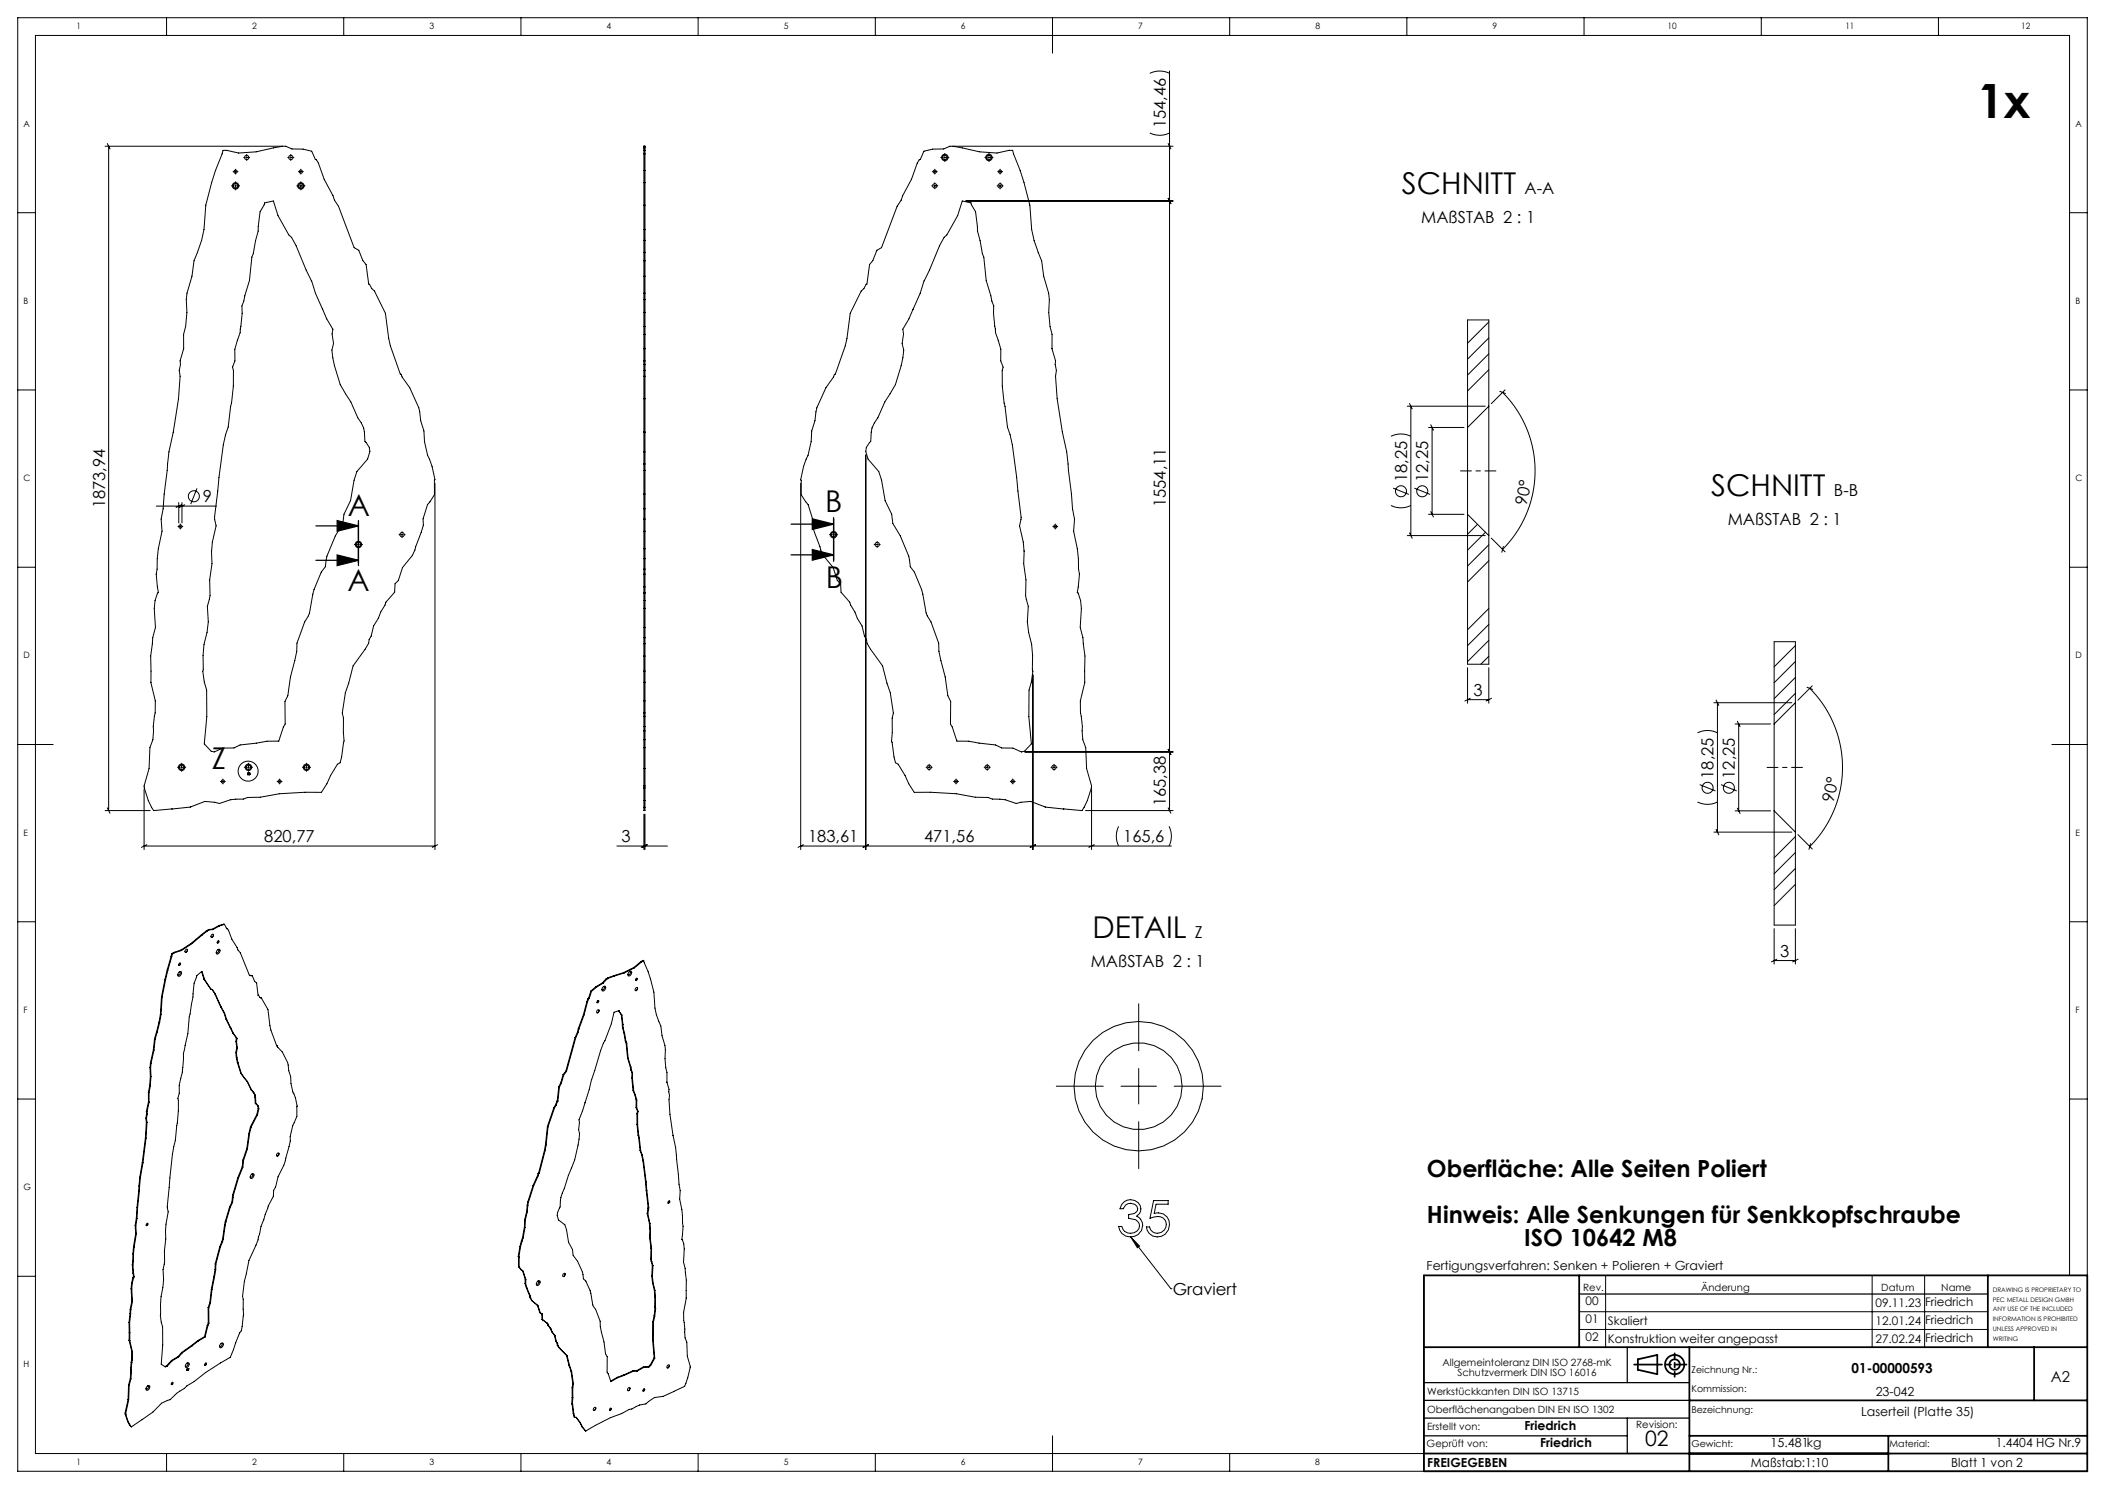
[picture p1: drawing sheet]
<svg xmlns="http://www.w3.org/2000/svg" width="594mm" height="420mm" viewBox="0 0 594 420" stroke-linecap="round" stroke-linejoin="round" font-family="sans-serif">
<defs><g id="words">
<text font-size="13.3" x="558" y="33.4">1x</text>
<g font-size="8.5">
<text x="395.6" y="54.7">SCHNITT</text>
<text x="482.9" y="140">SCHNITT</text>
<text x="98.1" y="145.5">A</text>
<text x="232.8" y="144.4">B</text>
<text x="98.1" y="166.8">A</text>
<text x="233.1" y="165.8">B</text>
<text x="59.8" y="216.9">Z</text>
<text x="308.3" y="264.6">DETAIL</text>
</g>
<g font-size="6.7">
<text x="402.7" y="332.1">Oberfläche: Alle Seiten Poliert</text>
<text x="402.7" y="345">Hinweis: Alle Senkungen für Senkkopfschraube</text>
<text x="430.1" y="351.5">ISO 10642 M8</text>
</g>
<text font-size="6" x="464.2" y="407.8">02</text>
<g font-size="4.7">
<text x="329" y="36.2" transform="rotate(-90 329 36.2)">154,46</text>
<text x="430.2" y="54.7">A-A</text>
<text x="401" y="62.9">MAßSTAB 2 : 1</text>
<text x="397.1" y="136" transform="rotate(-90 397.1 136)">18,25</text>
<text x="403.1" y="136" transform="rotate(-90 403.1 136)">12,25</text>
<text x="29.6" y="143.3" transform="rotate(-90 29.6 143.3)">1873,94</text>
<text x="57.3" y="141.7">9</text>
<text x="329" y="143" transform="rotate(-90 329 143)">1554,11</text>
<text x="430.7" y="142.6" transform="rotate(-78 430.7 142.6)">90°</text>
<text x="517.5" y="140">B-B</text>
<text x="487.6" y="148.2">MAßSTAB 2 : 1</text>
<text x="415.8" y="196.3">3</text>
<text x="483.6" y="219.6" transform="rotate(-90 483.6 219.6)">18,25</text>
<text x="489.6" y="219.6" transform="rotate(-90 489.6 219.6)">12,25</text>
<text x="329" y="227.5" transform="rotate(-90 329 227.5)">165,38</text>
<text x="517.4" y="226.6" transform="rotate(-77 517.4 226.6)">90°</text>
<text x="74.6" y="237.6">820,77</text>
<text x="175.4" y="237.6">3</text>
<text x="228" y="237.6">183,61</text>
<text x="260.8" y="237.6">471,56</text>
<text x="317" y="237.6">165,6</text>
<text x="337.2" y="264.5">Z</text>
<text x="502.3" y="269.9">3</text>
<text x="307.8" y="272.8">MAßSTAB 2 : 1</text>
<text x="330.9" y="365.3">Graviert</text>
</g>
<text font-size="4.2" x="578.7" y="389.8">A2</text>
<text font-size="3.9" x="522.5" y="387.2">01-00000593</text>
<g font-size="3.5">
<text x="402.6" y="358.2">Fertigungsverfahren: Senken + Polieren + Graviert</text>
<text x="529.3" y="393.8">23-042</text>
<text x="525.2" y="399.3">Laserteil (Platte 35)</text>
<text x="430.2" y="403.4">Friedrich</text>
<text x="402.7" y="413.9">FREIGEGEBEN</text>
<text x="434.6" y="408.2">Friedrich</text>
<text x="494" y="413.9">Maßstab:1:10</text>
<text x="499.6" y="408.2">15.481kg</text>
<text x="550.6" y="413.9">Blatt 1 von 2</text>
<text x="563.2" y="408.2">1.4404 HG Nr.9</text>
</g>
<g font-size="3.3">
<text x="447.5" y="368.2">00</text>
<text x="529.2" y="368.8">09.11.23</text>
<text x="543.2" y="368.5">Friedrich</text>
<text x="447.5" y="373.2">01</text>
<text x="453.7" y="373.8">Skaliert</text>
<text x="529.2" y="373.8">12.01.24</text>
<text x="543.2" y="373.5">Friedrich</text>
<text x="447.5" y="378.2">02</text>
<text x="453.7" y="378.8">Konstruktion weiter angepasst</text>
<text x="529.2" y="378.8">27.02.24</text>
<text x="543.2" y="378.5">Friedrich</text>
</g>
<g font-size="2.8">
<text x="446.7" y="364.1">Rev.</text>
<text x="480" y="364.1">Änderung</text>
<text x="530.9" y="364.1">Datum</text>
<text x="547.8" y="364.1">Name</text>
<text x="407" y="385.2">Allgemeintoleranz DIN ISO 2768-mK</text>
<text x="411.3" y="388">Schutzvermerk DIN ISO 16016</text>
<text x="402.7" y="393.4">Werkstückkanten DIN ISO 13715</text>
<text x="402.7" y="398.6">Oberflächenangaben DIN EN ISO 1302</text>
<text x="402.7" y="403.4">Erstellt von:</text>
<text x="461.7" y="402.7">Revision:</text>
<text x="402.6" y="408.2">Geprüft von:</text>
</g>
<g font-size="2.7">
<text x="477.3" y="387.2">Zeichnung Nr.:</text>
<text x="477.3" y="392.7">Kommission:</text>
<text x="477.3" y="398.6">Bezeichnung:</text>
<text x="477.3" y="408.2">Gewicht:</text>
<text x="533.2" y="408.2">Material:</text>
</g>
<g font-size="2.5">
<text x="21.6" y="8.2">1</text>
<text x="71.2" y="8.2">2</text>
<text x="121.2" y="8.2">3</text>
<text x="171.2" y="8.2">4</text>
<text x="221.2" y="8.2">5</text>
<text x="271.2" y="8.2">6</text>
<text x="321.2" y="8.2">7</text>
<text x="371.2" y="8.2">8</text>
<text x="421.2" y="8.2">9</text>
<text x="470.5" y="8.2">10</text>
<text x="520.8" y="8.2">11</text>
<text x="570.3" y="8.2">12</text>
<text x="6.7" y="35.7">A</text>
<text x="585.7" y="35.7">A</text>
<text x="6.7" y="85.7">B</text>
<text x="585.7" y="85.7">B</text>
<text x="6.7" y="135.7">C</text>
<text x="585.7" y="135.7">C</text>
<text x="6.7" y="185.7">D</text>
<text x="585.7" y="185.7">D</text>
<text x="6.7" y="235.7">E</text>
<text x="585.7" y="235.7">E</text>
<text x="6.7" y="285.7">F</text>
<text x="585.7" y="285.7">F</text>
<text x="6.7" y="335.7">G</text>
<text x="6.7" y="385.7">H</text>
<text x="21.6" y="413.2">1</text>
<text x="71.2" y="413.2">2</text>
<text x="121.2" y="413.2">3</text>
<text x="171.2" y="413.2">4</text>
<text x="221.2" y="413.2">5</text>
<text x="271.2" y="413.2">6</text>
<text x="321.2" y="413.2">7</text>
<text x="371.2" y="413.2">8</text>
</g>
<g font-size="1.8">
<text x="562.4" y="364.4">DRAWING IS PROPRIETARY TO</text>
<text x="562.4" y="367.2">PEC METALL DESIGN GMBH</text>
<text x="562.4" y="369.9">ANY USE OF THE INCLUDED</text>
<text x="562.4" y="372.7">INFORMATION IS PROHIBITED</text>
<text x="562.4" y="375.4">UNLESS APPROVED IN</text>
<text x="562.4" y="378.2">WRITING</text>
</g>
</g></defs>
<g fill="none" stroke="#000" stroke-width=".28">
<path d="M47 5v5M97 5v5M147 5v5M197 5v5M247 5v5M297 5v10M347 5v5M397 5v5M447 5v5M497 5v5M547 5v5M324.5 37.5a6.2 6.2 0 0 0 5.5 0"/>
<path d="M324.5 20.7a6.2 6.2 0 0 1 5.5 0M330 20v208.6M5 60h5M29.7 41.2h49.9M30.3 40.5l.7 1.5M30.7 41.2v187.4M62.9 42.4h1l3.4 .8 5-.4 4.9-1.1 3.4-.5 1.8 .8 3.1 .1 2.5 .6 1 2.3 .3 .1 .6 .9 1.6 4.6 2.5 4.6 .4 1.3 1.1 1.7 4.4 11.7 1.3 .7 1.2 2.9 .9 1.1 .7 5.5 1.7 2 3.1 6.3 .9 7 .5 2.2 2.8 7.9 .2 .1 .3 .7 2.1 3.1 2.6 5.6 .5 3.7 .9 2.9 .2 3 .9 3.9 1.2 3 .8 3.8-.1 .2v4l-2 2.8-1.2 4 .1 1.9-2.4 6.9-.7 1.6-2.8 3.4-1.2 3.6-.9 1-.1 2.4-2.5 2.8-.2 .8-1.3 1.9-.6 1.8-1.4 2.2-.7 2.8-.5 1-.2 1-4.4 6.4-1.2 4.9-.9 2.7-.9 5.7 .3 1.4v4.1a23.3 23.3 0 0 1-.9 8.6l-.8 .4-1.9 3.1-1.1 2.4-1.5 2.4h-4.6l-7.3 .4-5.4 1h-3.5l-1.2 .5-3.7 .2-3.1 1-1.3-.3-2.8-.2a18.2 18.2 0 0 1-9.3 2.1l-5.1 .4a18 18 0 0 1-2.7-6.9l1.4-4.9 .2-5.9 .8-2.2 .1-3.8 .6-3.8v-3.4l-1.2-5.2-.1-7.5 .6-5.1 .8-2.9-.4-5.4 .3-2.2 .6-2.1 .3-.2-.6-5.2 .2-1.4 .1-2.9 .3-2.8 1-5-.2-3.4 .5-2.9 .3-4.1 .9-6.7a44.1 44.1 0 0 1 1.7-10.8l1.5-9.4 .4-6.4-.2-1.6 .3-1.7-.1-1 1-3.4v-4.1l.6-2.2 .3-4-.1-3.6 .2-1.8 1.4-4.8 .5-4.3a34.2 34.2 0 0 0 3.4-15.7 93.8 93.8 0 0 1 4.8-15.5zM65.3 52.4h.7M65.8 48.4h.2M66.2 48.4h.5M66.2 52.4h.5M66.5 47.7v.2"/>
<path d="M66.5 48.2v.5M66.5 48.9v.2M66.5 51.3v.6M66.5 52.2v.5M66.5 52.9v.7M67 48.4h.2M67 52.4h.6M68.7 44.4h.4M69.4 44.4h.5M69.6 43.6v.3M69.6 44.2v.5M69.6 44.9v.4"/>
<path d="M70.1 44.4h.4M74.7 57.2l2.4-.5 1.3 4.1 3.1 5.5 .8 .6 1.3 2.4 2.8 6.9 1.5 3a74.9 74.9 0 0 0 6 13.7l-.2 1.3 .4 2.7-.4 1.9 .2 2.1a24.4 24.4 0 0 0 5.1 12.5l2 4.4a8.4 8.4 0 0 1 2 6.7l1.2 1.7 .2 1.1-.7 2.2-3 3.5-.8 2.5-1 5.7-1.8 3.8-.4 2.7-2.1 3.5-2.4 5.7-.4 3-1.1 1.5-2.1 4.9-1.3 6.6-1.3 2.5-2.2 6-.1 2.3-1.7 7.2-.8 5.3-.8 1.7 .1 6.3-.5 .9-1.3 3.9-3.4 .1-7.5 1-1.8 .9h-3.2l-2.3 1.1-.9-.2-2-2.1 .8-7.6-.1-7.5-.6-2.3-.5-3 .1-4.5 .3-3.2 .8-3.3 .4-3-.3-4.4 .8-3-.1-4.4 .6-4.6a26.2 26.2 0 0 1 1.2-10.7l-.5-2.4 2.5-20.4 .6-2.9 .8-2.1 .9-6.8 .5-4.8 .1-4.3-.3-1 .7-1.8v-3.3l1.5-4.7 .5-5.4v-2.1l2.1-7.2 .7-6.6 .4-1 .6-3.6 .8-2.7 .5-5.5zM81.2 44.4h.4M81.8 44.4h.5M82.1 43.6v.3M82.1 44.2v.5M82.1 44.9v.4M82.6 44.4h.3M83.7 52.4h.7M84.2 48.4h.2M84.6 48.4h.5M84.6 52.4h.5"/>
<path d="M84.9 47.7v.2M84.9 48.2v.5M84.9 48.9v.2M84.9 51.3v.6M84.9 52.2v.5M84.9 52.9v.7M85.4 48.4h.2M85.4 52.4h.7M181.7 41.2h.3v187.4h-.3zM181.7 57.9h.3M181.7 51.5h.3M181.7 48.1h.3"/>
<path d="M181.7 43.4h.3M181.7 42.4h.3M181.7 41.7h.3M260.7 42.7l2.5-.6 3.1-.1 1.8-.8 3.4 .5 4.9 1.1 4.9 .4 3.4-.8h1.1a93.9 93.9 0 0 1 4.8 15.5 34.2 34.2 0 0 0 3.3 15.7l.6 4.3 1.4 4.8 .2 1.8-.2 3.6 .4 4 .6 2.2v4.1l1 3.4-.1 1 .3 1.7-.2 1.6a112.9 112.9 0 0 0 3.1 21.4l1.6 16 .6 2.9-.2 3.4 1 5 .3 2.8v2.9l.3 1.4-.6 5.2 .3 .2 .6 2.1 .3 2.2-.4 5.4 .8 2.9 .6 5.1-.1 7.5-1.2 5.2v3.4l.5 3.8 .1 3.8 .9 2.2 .2 5.9 1.4 4.9a18 18 0 0 1-2.7 6.9l-5.1-.4a18.2 18.2 0 0 1-9.3-2.1l-2.8 .2-1.3 .3-3.1-1-3.7-.2-1.2-.5h-3.6l-5.4-1-7.2-.4h-4.6l-1.6-2.4-1-2.4-1.9-3.1-.8-.4a23.3 23.3 0 0 1-.9-8.6v-4.1l.3-1.4-.9-5.7-.9-2.7-1.3-4.9-4.3-6.4-.2-1-.6-1-.6-2.8-1.4-2.2-.6-1.8-1.3-1.9-.2-.8-2.5-2.8-.1-2.4-.9-1-1.2-3.6-2.8-3.4-.7-1.6-2.4-6.9 .1-1.9-1.3-4-1.9-2.8v-4l-.2-.2 .9-3.8 1.2-3 .9-3.9 .2-3 .9-2.9 .5-3.7 2.6-5.6 2.1-3.1 .3-.7 .2-.1 2.8-7.9 .5-2.2 .9-7 3.1-6.3 1.6-2 .8-5.5 .9-1.1 1.1-2.9 1.4-.7 4.4-11.7 1.1-1.7 .4-1.3 2.5-4.6 1.6-4.6 .6-.9 .3-.1zM262.9 52.4h.4M263.1 48.4h.2M263.5 48.4h.5M263.5 52.4h.5M263.8 47.7v.2M263.8 48.2v.5M263.8 48.9v.2M263.8 51.6v.3"/>
<path d="M263.8 52.2v.5M263.8 52.9v.4M264.3 48.4h.2M264.3 52.4h.3M265.5 44.4h.6M266.4 44.4h.5M266.6 43.3v.6M266.6 44.2v.5M266.6 44.9v.7M267.1 44.4h.7M269.1 41.2h61.9M271.5 56.7l2.5 .5 1.3 2.5 .5 5.5 .8 2.7 .6 3.6 .4 1 .7 6.6 2.1 7.2v2.1l.5 5.4 1.5 4.7v3.3l.7 1.8-.3 1v4.3l.5 4.8 1 6.8 .7 2.1 .7 2.9 1.2 9.1 1.2 11.3-.4 2.4a26.2 26.2 0 0 1 1.2 10.7l.6 4.6-.1 4.4 .8 3-.3 4.4 .4 3 .8 3.3 .3 3.2 .1 4.5-.5 3-.6 2.3-.1 7.5 .7 7.6-1.9 2.1-.9 .2-2.4-1.1h-3.1l-1.8-.9-7.5-1-3.4-.1-1.3-3.9-.5-.9 .1-6.3-.8-1.7-.8-5.3-1.8-7.2v-2.3l-2.2-6-1.4-2.5-1.2-6.6-2.1-4.9-1.1-1.5-.5-3-2.3-5.7-2.2-3.5-.3-2.7-1.8-3.8-1-5.7-.8-2.5-3.1-3.5-.6-2.2 .2-1.1 1.2-1.7a8.4 8.4 0 0 1 2-6.7l2-4.4a24.4 24.4 0 0 0 5.1-12.5l.2-2.1-.4-1.9 .4-2.7-.2-1.3 1.7-2.9 1.1-2.7a41 41 0 0 0 3.2-8.1l1.5-3 2.8-6.9 1.3-2.4 .8-.6 3-5.5z"/>
<path d="M272.5 56.7h58.5M277.9 44.4h.7M278.8 44.4h.5M279.1 43.3v.6M279.1 44.2v.5M279.1 44.9v.7M279.6 44.4h.6M281.3 52.4h.4M281.5 48.4h.2M282 48.4h.5M282 52.4h.5M282.2 47.7v.2"/>
<path d="M282.2 48.2v.5M282.2 48.9v.2M282.2 51.6v.3M282.2 52.2v.5M282.2 52.9v.4M282.7 48.4h.2M282.7 52.4h.4M329.6 55.9l.8 1.6M329.6 40.5l.8 1.5M584 60h5M181.7 77.9h.3M181.7 73.6h.3"/>
<path d="M181.7 71.2h.3M181.7 67.8h.3M181.7 64.8h.3M181.7 98.4h.3M181.7 94.3h.3M181.7 98.3h.3M181.7 92.1h.3M181.7 88.1h.3M181.7 82.7h.3M181.7 84.5h.3M420.1 90.8l-6 6M420.1 95.3l-6 6"/>
<path d="M420.1 99.8l-6 6M5 110h5M181.7 112.5h.3M181.7 106.1h.3M181.7 104.5h.3M181.7 102.8h.3M181.7 101.8h.3M397.1 114.6h22M397.7 113.8l.8 1.5M398.1 114.6v36.5M403.7 119.8l.8 1.5M420.1 104.3l-6 6"/>
<path d="M420.1 114.6v36.5M420.1 114.6l-6 6M420.1 114.6v-24.4h-6v30.4M423.2 110.4l1.6 .6M424 110.7a31.3 31.3 0 0 1 0 44.3M424.7 110l-3.9 3.9M584 110h5M55.6 137.8l-1.8 4.4M122.7 136.3v103.3M181.7 139.4h.3M181.7 132.7h.3M181.7 130.9h.3"/>
<path d="M181.7 127.5h.3M181.7 122h.3M181.7 121.9h.3M225.9 136.3v103.3M244.3 128.3v111.3M392.5 123.1a6.3 6.3 0 0 1 5.6 0M393.1 137.7l4.5 1.8M399.1 137.7l4.5 1.8M403.1 120.6h10M404.1 120.6v24.5M414.1 120.6v24.5M5 160h5"/>
<path d="M44.1 142.8h17M50.2 148.5h.2M50.4 141.8v5.7M50.6 148.5h.5M50.9 147.8v.2M50.9 148.3v.5M50.9 149v.2M51.2 142.4l-1.5 .7M51.3 141.8v5.7M51.4 148.5h.2M52.1 142.4l-1.5 .7M100 153.6h.6"/>
<path d="M100.9 153.6h.5M101.1 152.4v.7M101.1 153.3v.5M101.1 154.1v.6M101.6 153.6h.7M112.6 150.8h.4M113.2 150.8h.5M113.5 149.9v.4M113.5 150.6v.5M113.5 151.3v.4M114 150.8h.3M181.7 157.6h.3"/>
<path d="M181.7 154.8h.3M181.7 149.8h.3M181.7 146.4h.3M181.7 143.5h.3M234.1 150.8h.6M235 150.8h.5M235.2 149.6v.7M235.2 150.6v.5M235.2 151.3v.7M235.7 150.8h.7M246.7 153.6h.3M247.3 153.6h.5"/>
<path d="M247.5 152.7v.4M247.5 153.3v.5M247.5 154.1v.3M248 153.6h.4M297.1 148.5h.2M297.5 148.5h.5M297.8 147.8v.2M297.8 148.3v.5M297.8 149v.2M298.3 148.5h.2M392.5 142.6a6.3 6.3 0 0 0 5.6 0M397.1 151.1h22"/>
<path d="M397.7 150.3l.8 1.5M403.1 145.1h10M403.7 144.3l.8 1.5M414.1 145.1v42.3h6v-36.3M414.1 145.1l6 6M416.9 147.9l-2.8 2.8M419.2 150.1l-5.1 5.1M420.1 153.7l-6 6M420.1 158.2l-6 6M420.8 151.8l3.9 3.9M424.2 154.1l-.4 1.7M584 160h5"/>
<path d="M181.7 179.9h.3M181.7 177h.3M181.7 169.4h.3M181.7 171.6h.3M181.7 167.3h.3M181.7 161.9h.3M181.7 165.5h.3M181.7 160.5h.3M181.7 167.1h.3M420.1 171.6l-6 6M420.1 176.1l-6 6M181.7 185h.3"/>
<path d="M181.7 189.3h.3M181.7 181.6h.3M181.7 192.4h.3M181.7 192.5h.3M181.7 197.7h.3M291.5 190.4v49.2M414.1 188.4v10M414.1 197.4h6M414.9 197l-1.5 .7M420.1 180.6l-6 6M420.1 185.1l-2.2 2.3M420.1 188.4v10"/>
<path d="M420.9 197l-1.5 .7M483.6 198.2h22M484.3 197.5l.7 1.5M484.6 198.2v36.5M506.6 182.1l-6 6M506.6 186.6l-6 6M506.6 191.1l-6 6M506.6 195.6l-6 6M506.6 198.2v36.5M506.6 198.2v-17.2h-6v23.2M506.6 198.2l-6 6M509.9 193.8l1.6 .7"/>
<path d="M510.7 194.2a31.5 31.5 0 0 1 0 44.6M511.4 193.5l-4.1 4M5 210h10M50.1 216.4h.7M51 216.4h.5M51.3 215.3v.6M51.3 216.2v.5M51.3 216.9v.7M51.8 216.4h.6M62.9 219.7v.2M68.9 216.4h.7M69.8 218.4h.1"/>
<path d="M69.9 216.4h.5M70 218.1h.1M70 218.3l.1 .2-.2-.1M70 218.2v.1M70 218l.1 .2M70 218.1l.1 .1M70.1 218.2h-.1M70.1 215.3v.6M70.1 216.2v.5M70.1 216.9v.7M70.1 218.2l.1 .2M70.2 218.4l-.2 .2-.2-.2"/>
<path d="M70.3 218h.2l-.2 .2 .2 .1-.1 .2-.2-.1h.3l-.2-.1zM70.6 216.4h.7M78.9 219.7v.2M85.3 216.4h.7M86.2 216.4h.5M86.5 215.3v.6M86.5 216.2v.5M86.5 216.9v.7M87 216.4h.7M181.7 216.8h.3M181.7 210.9h.3M181.7 208.7h.3"/>
<path d="M181.7 206.2h.3M181.7 204.9h.3M181.7 202h.3M181.7 201.1h.3M261.3 216.4h.4M261.9 216.4h.5M262.2 215.6v.3M262.2 216.2v.5M262.2 216.9v.4M262.7 216.4h.4M269.8 219.7v.2M277.7 216.4h.4"/>
<path d="M278.3 216.4h.5M278.6 215.6v.3M278.6 216.2v.5M278.6 216.9v.4M279.1 216.4h.3M285.8 219.7v.2M289.2 212.1h41.8M296.6 216.4h.3M297.2 216.4h.5M297.4 215.6v.3M297.4 216.2v.5M297.4 216.9v.4"/>
<path d="M297.9 216.4h.4M329.6 211.3l.8 1.6M479 206.7a6.3 6.3 0 0 1 5.6 0M489.6 204.2h10M490.3 203.5l.7 1.5M490.6 204.2v24.5M500.6 204.2v24.5M579 210h10M29.7 228.6h12.7M30.3 227.9l.7 1.5M40.7 238.6h82M40.7 222.7v16.9"/>
<path d="M41.4 238.3l-1.5 .7M62.2 220.4h.2M62.6 220.4h.5M62.9 220.2v.5M62.9 220.9v.2M63.4 220.4h.2M78.2 220.4h.2M78.6 220.4h.5M78.9 220.2v.5M78.9 220.9v.2M79.4 220.4h.2M123.5 238.3l-1.5 .7"/>
<path d="M174.1 238.6h14.3M181.7 229.6v10M181.7 221.7h.3M181.7 222.3h.3M181.7 225.8h.3M181.7 227.7h.3M182 229.6v10M182.5 238.3l-1.6 .7M182.8 238.3l-1.6 .7M225.9 238.6h104.6M226.7 238.3l-1.5 .7M245.1 238.3l-1.6 .7"/>
<path d="M269.1 220.4h.2M269.5 220.4h.5M269.8 220.2v.5M269.8 220.9v.2M270.3 220.4h.2M285.1 220.4h.2M285.5 220.4h.5M285.8 220.2v.5M285.8 220.9v.2M286.3 220.4h.2M292.2 238.3l-1.5 .7M306.3 228.6h24.7"/>
<path d="M308 222.7v16.9M308.8 238.3l-1.5 .7M315.7 233.1a6.2 6.2 0 0 0 0 5.5M329.6 227.9l.8 1.5M329.9 233.1a6.2 6.2 0 0 1 0 5.5M479 226.2a6.3 6.3 0 0 0 5.6 0M479.6 221.3l4.5 1.8M483.6 234.7h22M484.3 234l.7 1.5M485.6 221.3l4.5 1.8M489.6 228.7h10M490.3 228l.7 1.5"/>
<path d="M500.6 228.7v32.2h6v-26.2M500.6 228.7l6 6M506.6 236l-6 6M507.3 235.4l4.1 4.1M510.9 237.9l-.4 1.7M5 260h5M506.6 240.5l-6 6M506.6 245l-6 6M506.6 249.4l-6 6M584 260h5M46.5 276.3l.2 .1M46.5 276.3l-.9 4.9"/>
<path d="M46.7 276.4l-1 4.9M47.2 273.6l.2 .1M47.2 273.6l-.7 2.7M47.4 273.7l-.7 2.7M48.3 269.8l.2 .1M48.3 269.8l-1.1 3.8M48.4 269l.2 .1M48.4 269l-.1 .8M48.5 269.9l-1.1 3.8M48.6 269.1l-.1 .8M49 268.6l.2 .1M49 268.6l-.6 .4"/>
<path d="M49.2 268.7l-.6 .4M50.5 274.2h.1a.46 .46 0 0 1 .7 0 .46 .46 0 0 1-.2 .7 .51 .51 0 0 1-.8 .5 .51 .51 0 0 1 0-.9zM50.6 271.8l.1-.1a.27 .27 0 0 1 .2 .4 .27 .27 0 0 1-.5 0zM50.6 274.1a.43 .43 0 0 1 .2 .6 .43 .43 0 0 1-.6 .2M50.8 271.6l-.4 .6M51 268l.2 .1M51 268l-2 .6M51.2 268.1l-2 .6M52.4 267.9a.34 .34 0 0 1 .6 0 .34 .34 0 0 1-.2 .5l-.1 .1a.33 .33 0 0 1-.6 0 .33 .33 0 0 1 .2-.5zM52.9 267.9l-.4 .7M54 266.1l.1 .1M54 266.1l-3 1.9"/>
<path d="M54.1 266.2l-2.9 1.9M56.8 263.7l.2 .1M56.8 263.7l-2.8 2.4M56.9 274.1l.7 2.1M57 263.8l-2.9 2.4M57.6 276.2l.2 .1M57.6 276.2l2 2.8M57.8 276.3l-.8-2.3-1.5 1.2a11.9 11.9 0 0 0-1 6l-1.1 5.6-.4 4.7-1.2 5.6-.3 5.3-.9 3.7v2.3l-.4 1.4a60.8 60.8 0 0 1-1.5 15.8l-1.5 14.7 .3 1.5a23.2 23.2 0 0 0-.7 7.7l-.4 3.3 .1 3-.5 2.3 .2 2.9-.2 2.1a23.8 23.8 0 0 0-.1 11.2v5l-.4 5.5 1.2 .8 .5-.2M57.8 276.3l1.8 2.7M58.3 262.5l.2 .1M58.3 262.5l-1.5 1.2M58.5 262.6l-1.5 1.2"/>
<path d="M58.9 262.2l.1 .1M58.9 262.2l-.6 .3M59 262.3l-.5 .3M59.6 279l.4 .2 .8 1.2M59.8 263.6a.34 .34 0 0 1 .5 .1 .34 .34 0 0 1-.2 .5l-.1 .1a.34 .34 0 0 1-.5-.1 .34 .34 0 0 1 .2-.5zM59.9 279.1l.7 1.2M59.9 262.1l.2 .1M59.9 262.1l-1 .1M60.1 262.2l-1.1 .1M60.2 263.7l-.4 .7M61.3 268l.2-.1a.46 .46 0 0 1 .7 .1 .46 .46 0 0 1-.3 .7 .51 .51 0 0 1-.7 .4 .51 .51 0 0 1 0-.9zM61.4 265.5l.1-.1a.27 .27 0 0 1 .3 .4 .27 .27 0 0 1-.5 .1z"/>
<path d="M61.5 267.9a.43 .43 0 0 1 .1 .6 .43 .43 0 0 1-.6 .1M61.6 265.4l-.3 .5M61.7 261.1l.2 .1M61.7 261.1l-1.8 1M61.9 261.2l-1.8 1M63.4 260.7l-1.5 .5M63.4 260.7l.6 1.3 .1-.1M63.4 260.7l-1.7 .4M63.9 261.9h.2M64.1 261.9l1.3 3 1.7 3.1 .7 .7 2.6 6.5h.8M70.4 275.1l.8 .1M71.2 275.2l.7 1.6 .5 .5 .6 3.4"/>
<path d="M166.7 279.6l.2 .1M166.7 279.6l-.6 1.9M166.9 279.7l-.6 1.9M168.2 278.3l.1 .1M168.2 278.3l-1.5 1.3M168.3 278.4l-1.4 1.3M170 277.2l.2 .1M170 277.2l-1.8 1.1M170.2 278.4l.1-.1a.46 .46 0 0 1 .7 .1 .46 .46 0 0 1-.2 .7 .51 .51 0 0 1-.8 .4 .51 .51 0 0 1 0-.9zM170.2 277.3l-1.9 1.1M170.3 278.3a.43 .43 0 0 1 .2 .6 .43 .43 0 0 1-.6 .1M171 276.1l.2 .1"/>
<path d="M171 276.1l-1 1.1M171.2 276.2l-1 1.1M171.6 275.8l.1 .1M171.6 275.8l-.6 .3M171.7 275.9l-.5 .3M173.1 275.2l.2 .1M173.1 275.2l-1.5 .6M173.3 275.3l-1.6 .6M176 274.3l.1 .1M176 274.3l-2.9 .9M176.1 274.4l-2.8 .9M177.5 274.2l.1-.1a.46 .46 0 0 1 .7 .1 .46 .46 0 0 1-.2 .6 .51 .51 0 0 1-.8 .5 .51 .51 0 0 1 0-.9z"/>
<path d="M177.6 274.1a.43 .43 0 0 1 .2 .6 .43 .43 0 0 1-.6 .1M178.9 272.9l.2 .1M178.9 272.9l-2.9 1.4M179.1 273l-3 1.4M179.4 278.7a.34 .34 0 0 1 .6 0 .34 .34 0 0 1-.2 .5l-.1 .1a.34 .34 0 0 1-.5 0 .34 .34 0 0 1 .2-.5zM179.5 276.1v-.1a.27 .27 0 0 1 .3 .4 .27 .27 0 0 1-.5 0zM179.6 275.9l-.3 .6M179.9 278.7l-.4 .7M180.9 271.2l.2 .1M180.9 271.2l-2 1.7M181.1 271.3l-2 1.7M181.7 271l-.6 .3"/>
<path d="M181.7 271a43.9 43.9 0 0 1 2.8 8.8 18.5 18.5 0 0 0 2 9.6l.3 2.8 .8 2.7 .1 3.7 .2 2.6 .3 1.3v2.8l.6 2 .1 1.7a50.5 50.5 0 0 0 1.7 14.7l1 10.3 .3 1.8-.1 2.4 .8 4.8a21.1 21.1 0 0 1-.2 6.6l.2 .1M181.7 271l-.2-.1-.6 .3M500.6 261.9v10M500.6 270.9h6M501.4 270.6l-1.5 .7M506.6 261.9v10M507.4 270.6l-1.5 .7M42.4 299.9l.2 .1M42.4 299.9l-.1 1.3M42.6 300l-.1 1.3M43.3 296.1l.1 .1M43.3 296.1l-.9 3.8"/>
<path d="M43.4 296.2l-.8 3.8M43.6 293l.2 .1M43.6 293l-.3 3.1M43.8 293.1l-.4 3.1M44.2 291l.2 .1M44.2 291l-.6 2M44.4 291.1l-.6 2M44.9 288.3l.1 .1M44.9 288.3l-.7 2.7M45 288.4l-.6 2.7M45.3 286l.1 .1M45.3 286l-.4 2.3"/>
<path d="M45.4 286.1l-.4 2.3M45.6 281.2l.1 .1M45.6 281.2l-.3 4.8M45.7 281.3l-.3 4.8M60.6 280.3l.2 .1M60.6 280.3l1.7 3.7M60.8 280.4l1.6 3.7M62.3 284l.1 .1M62.3 284l1 1.6M62.4 284.1l.9 1.5M63.2 285.6l.6 2M63.3 285.6l.7 2.1"/>
<path d="M63.8 287.6l.2 .1M63.8 287.6l1.2 2.3M64 287.7l1.1 2.3M65 289.9l.1 .1M65 289.9v.1M65 290l.2 .1M65 290l.7 1.4M65.1 290l.1 .1M65.2 290.1l.7 1.4M65.7 291.4l.2 .1M65.7 291.4l1 1.4M65.9 291.5l1 1.4"/>
<path d="M66.5 296.9l.2 .1M66.5 296.9l.2 1.4M66.6 293.7l.1 .1M66.6 293.7l.2 1.8M66.7 298.3l.2 .1M66.7 298.3l.3 1.3M66.7 292.8l.2 .1M66.7 292.8l-.1 .9M66.7 297l.2 1.4M66.7 293.8l.3 1.8M66.8 295.5l.2 .1M66.8 295.5l-.3 1.4"/>
<path d="M66.9 298.4l.2 1.3M66.9 292.9l-.2 .9M67 299.6l.1 .1M67 299.6l.9 3.1M67 295.6l-.3 1.4M67.1 299.7l1 3.1M72.8 280.7h.2M73 280.7l.3 .6M73.3 281.3l.5 .3M73.6 281.5l.2 .1M73.8 281.6l1.8 3.2 .8 5.8 1.7 4.4h.1M78 294.9l.2 .1"/>
<path d="M78.2 295l.2 .4a8.7 8.7 0 0 1 3.1 6.6l.5 1.7a11.3 11.3 0 0 0 1.4 6l.5 2.3a7.3 7.3 0 0 1-1.3 5.5l-.7 3.1v1.2l-.3 1.6a27 27 0 0 1-3.1 8.5l-.7 2.9-.6 1-.1 1.6-1.4 2.8-2 5.7-.5 2.2a24.6 24.6 0 0 1-3 7.5l-1.2 5.9-.6 4.2 .2 .8v2.8a20.5 20.5 0 0 1-.5 6.1l-.5 .5-2.6 7-7 4.3-3.2 2.5-5 3.3-1.8 1.8a7.6 7.6 0 0 0-4.8 3.5l-6.1 4.2M162.3 292.7l.1 .1M162.3 292.7l-2.6 9.4M162.4 292.8l-2.5 9.4M162.9 291.1l.2 .1M162.9 291.1l-.6 1.6M163.1 291.2l-.7 1.6M163.2 290.1l.2 .1M163.2 290.1l-.3 1M163.4 290.2l-.3 1M164.7 286.1l.1 .1M164.7 286.1l-1.5 4"/>
<path d="M164.8 286.2l-1.4 4M165.6 282.5l.2 .1M165.6 282.5l-.9 3.6M165.8 282.6l-1 3.6M165.9 281.7l.2 .1M165.9 281.7l-.3 .8M166.1 281.8l-.3 .8M166.1 281.5l.2 .1M166.1 281.5l-.2 .2M166.3 281.6l-.2 .2M168.6 284.9a.34 .34 0 0 1 .5 .1 .34 .34 0 0 1-.2 .5l-.1 .1a.34 .34 0 0 1-.5-.1 .34 .34 0 0 1 .2-.5zM168.6 282.3h.1a.27 .27 0 0 1 .2 .4 .27 .27 0 0 1-.5 0z"/>
<path d="M168.8 282.2l-.3 .6M169.1 285l-.5 .7M174.6 285.1v.2M174.6 285.3l.2 .1M174.6 285.3l.7 .9M174.8 285.4l.7 .9M174.8 285.4l-.1-.3-1.4 .4-.8 3.3-3 7.5-2.6 8.2-.6 2.8-1.9 6-1 2.6 .1 .8-.2 2 .2 1.1a34.4 34.4 0 0 1-3.1 11.7l-1.2 3.7a9.4 9.4 0 0 0-1.1 5.3 3.4 3.4 0 0 0-.5 3.6l1.8 1.4 .5 1.4 .5 3.5 1.1 2 .2 1.7a9.9 9.9 0 0 1 2.9 6.6l.7 .7a19.4 19.4 0 0 1 2.2 7.1l.6 .8 1.3 3.4v1.5l1 4.3 .5 3.4 .5 .8-.1 4.4 1.1 2.6 1.9-1.1M175.3 286.2l.2 .1M175.3 286.2l.3 2.7M175.5 286.3l.3 2.7M175.6 288.9l.2 .1M175.6 288.9v.8"/>
<path d="M175.6 289.7l.2 .1M175.6 289.7l.5 1.6M175.8 289v.8M175.8 289.8l.4 1.6M176.1 291.3l.1 .1M176.1 291.3l.3 2.3M176.2 291.4l.4 2.3M176.4 293.6l.2 .1M176.4 293.6l.3 .5M176.6 293.7l.3 .5M176.7 294.1l.2 .1M176.7 294.1l.4 4.3"/>
<path d="M176.9 294.2l.4 4.3M177.1 298.4l.2 .1M177.1 298.4l.8 2.5M177.3 298.5l.7 2.5M321.3 283.1v13.3M5 310h5M41.2 315.4l.1 .1M41.2 315.4l.1 1.1M41.3 313.5l.2 .1M41.3 313.5l.1 .7M41.3 316.5l.2 .1M41.3 316.5l-.3 4.4"/>
<path d="M41.3 315.5l.2 1.1M41.4 314.2l.1 .1M41.4 314.2l-.2 1.2M41.5 313.6v.7M41.5 316.6l-.3 4.4M41.5 314.3l-.2 1.2M41.9 308.1l.2 .1M41.9 308.1v2.7M41.9 310.9l.2 .1M41.9 310.9l-.6 2.6M41.9 310.8l.2 .1M41.9 310.8v.1"/>
<path d="M42.1 308.2v2.7M42.1 311l-.6 2.6M42.1 310.9v.1M42.2 306.4l.2 .1M42.2 306.4l-.3 1.7M42.3 301.2l.2 .1M42.3 301.2l.1 2.4M42.4 306.5l-.3 1.7M42.4 303.6l.2 .1M42.4 303.6l-.2 2.8M42.5 301.3l.1 2.4M42.6 303.7l-.2 2.8"/>
<path d="M67.9 302.7l.2 .1M67.9 302.7l.9 1.3M68.1 302.8l.9 1.3M68.8 304l.2 .1M68.8 304l.9 1M69 304.1l.9 1M69.7 305l.2 .1M69.7 305l1.1 2.4M69.9 305.1l1.1 2.4-.2-.1M70.2 319.7l.2 .1M70.2 319.7l-.6 4.3M70.4 319.8l-.6 4.3"/>
<path d="M70.7 317.8l.2 .1M70.7 317.8l-.5 1.9M70.8 307.4l.8 .7M70.9 317.9l-.5 1.9M71.6 308.1l-.2-.1 .4 .8M71.6 308.1l.4 .8M71.8 308.8l.2 .1M71.8 308.8l.1 .7M71.9 309.5l.2 .1M71.9 309.5l.1 1.7 .2 .1M72 308.9l.1 .7M72.1 309.6l.1 1.7"/>
<path d="M72.2 311.3l.7 .8M72.2 311.3l.6 .7M72.5 314.4l.2 .1M72.5 314.4l-1.8 3.4M72.7 314.5l-1.8 3.4M72.8 312l.1 .1M72.8 312l.1 .7M72.9 312.7l.1 .1M72.9 312.7l-.4 1.7M72.9 312.1l.1 .7M73 312.8l-.3 1.7M154.5 317.7l.1 .1"/>
<path d="M154.5 317.7l-.6 5.1M154.6 317.8l-.5 5.1M156.3 312.4l.2 .1M156.3 312.4l-1.8 5.3M156.5 312.5l-1.9 5.3M156.7 311.7l.2 .1M156.7 311.7l-.4 .7M156.9 311.8l-.4 .7M157.1 310.6l.2 .1M157.1 310.6l-.4 1.1M157.2 310.5l.2 .1M157.2 310.5l-.1 .1"/>
<path d="M157.3 310.7l-.4 1.1M157.4 310.6l-.1 .1M157.7 306.5l.2 .1M157.7 306.5l-.5 4M157.9 306.6l-.5 4M158.2 305.4l.2 .1M158.2 305.4l-.5 1.1M158.4 305.5l-.5 1.1M158.9 303.1l.2 .1M158.9 303.1l-.7 2.3M159.1 303.2l-.7 2.3M159.7 302.1l.2 .1"/>
<path d="M159.7 302.1l-.8 1M159.9 302.2l-.8 1M177.9 300.9l.1 .1M177.9 300.9l.1 .9M178 301.8l.2 .1M178 301.8l.3 .7M178 301l.2 .9M178.2 301.9l.3 .8M178.3 304l.2 .1M178.3 304l.2 2.3M178.3 302.5l.2 .2M178.3 302.5v1.5"/>
<path d="M178.5 304.1l.2 2.3M178.5 306.3l.2 .1M178.5 306.3l.1 .5M178.5 302.7v1.4M178.6 306.8l.2 .1M178.6 306.8v.7M178.6 307.5l.2 .1M178.6 307.5l.5 1.2M178.7 306.4l.1 .5M178.8 306.9v.7M178.8 307.6l.5 1.2M179.1 308.7l.2 .1"/>
<path d="M179.1 308.7l.4 1.5M179.3 308.8l.4 1.5M179.5 312.4l.2 .1M179.5 312.4l.4 1M179.5 310.2l.2 .1M179.5 310.2v2.2M179.7 312.5l.4 1M179.7 310.3v2.2M179.7 314.2l.2 .1M179.7 314.2l.1 2.9M179.8 317.1l.1 .1M179.8 317.1l.3 3.1"/>
<path d="M179.9 313.4l.2 .1M179.9 313.4l-.2 .8M179.9 314.3v2.9M179.9 317.2l.3 3.1M180.1 313.5l-.2 .8M298.1 306.4h13.2M316.3 306.4h10M321.3 301.4v10M321.3 316.4v13.2M331.3 306.4h13.3M584 310h5M39.2 335.8l.1 .1"/>
<path d="M39.2 335.8l-.5 4.8M39.2 334.5l.2 .1M39.2 334.5v1.3M39.3 335.9l-.5 4.8M39.4 334.6l-.1 1.3M39.4 332.1l.2 .1M39.4 332.1l-.2 2.4M39.6 332.2l-.2 2.4M40.2 327.9l.1 .1M40.2 327.9l-.8 4.2M40.2 327.8l.1 .1M40.2 327.8v.1"/>
<path d="M40.3 328l-.7 4.2M40.3 327.9v.1M41 320.9l.2 .1M41 320.9l-.8 6.9M41.2 321l-.9 6.9M65.5 339.1l.1 .1M65.5 339.1l-.7 1.4M65.6 337.7l.2 .2M65.6 337.7l-.1 1.4M65.6 339.2l-.7 1.4M65.7 336.9l.2 .1M65.7 336.9l-.1 .8"/>
<path d="M65.8 337.9l-.2 1.3M65.9 337l-.1 .9M67.1 332.2l.2 .1M67.1 332.2l-1.4 4.7M67.3 332.3l-1.4 4.7M68.4 329.1l.1 .1M68.4 329.1l-1.3 3.1M68.5 329.2l-1.2 3.1M68.5 327.2l.2 .1M68.5 327.2l-.1 1.9M68.7 327.3l-.2 1.9M69.6 324l.2 .1"/>
<path d="M69.6 324l-1.1 3.2M69.8 324.1l-1.1 3.2M70.9 331.3l.1-.1a.46 .46 0 0 1 .7 .1 .46 .46 0 0 1-.2 .7 .51 .51 0 0 1-.7 .4 .51 .51 0 0 1 0-.9zM71 331.2a.43 .43 0 0 1 .2 .6 .43 .43 0 0 1-.6 .1M78.3 325.4a.34 .34 0 0 1 .5 0 .34 .34 0 0 1-.2 .5l-.1 .1a.34 .34 0 0 1-.5-.1 .34 .34 0 0 1 .2-.5zM78.7 325.4l-.4 .7M148.8 339.9l.1 .1M148.8 339.9l-.2 1.8M148.9 339.1l.2 .1M148.9 339.1l-.1 .8M149.1 339.2l-.2 .8M150.4 334.4l.2 .1"/>
<path d="M150.4 334.4l-1.5 4.7M150.6 334.5l-1.5 4.7M151.7 331.5l.2 .1M151.7 331.5l-1.3 2.9M151.8 331l.2 .1M151.8 331l-.1 .5M151.9 331.6l-1.3 2.9M152 330.8l.2 .1M152 330.8l-.2 .2M152 331.1l-.1 .5M152.2 330.9l-.2 .2M153.6 324.5l.2 .1"/>
<path d="M153.6 324.5l-1.6 6.3M153.8 324.6l-1.6 6.3M153.9 322.8l.2 .1M153.9 322.8l-.3 1.7M154.1 322.9l-.3 1.7M180.1 320.2l.1 .1M180.1 320.2l.1 .5M180.2 320.7l.2 .1M180.2 320.7l.4 3.8M180.2 320.3l.2 .5M180.4 320.8l.4 3.8M180.6 324.5l.2 .1"/>
<path d="M180.6 324.5l.5 1.2M180.8 324.6l.4 1.2M181.1 325.7l.1 .1M181.1 325.7l.3 1.7M181.2 325.8l.4 1.7M181.4 327.4l.2 .1M181.4 327.4l.7 5.8M181.6 327.5l.7 5.9M182.1 333.2l.2 .2M182.1 333.2l.3 2.6M182.3 333.4l.2 2.5M182.4 335.8l.1 .1"/>
<path d="M182.4 335.8l.5 4.7M182.5 335.9l.6 4.7M188.6 338.9l.1-.1a.27 .27 0 0 1 .2 .4 .27 .27 0 0 1-.4 0zM188.8 338.7l-.3 .6M317.3 338.9a2.78 2.78 0 0 1 3.5 0 2.78 2.78 0 0 1 .8 3.4l-.8 .7a3.1 3.1 0 0 1 1.5 3.7 3.1 3.1 0 0 1-3.3 2.2 3.2 3.2 0 0 1-3.3-2.9h.9a2.56 2.56 0 0 0 2.5 1.9 2.56 2.56 0 0 0 2.5-2.1l-.3-1-.8-.7-2-.5v-1l1.6-.3 .7-.5a1.36 1.36 0 0 0-.6-2.1 2.23 2.23 0 0 0-3.3 1.3h-.9l.5-1.2zM325.5 338.6h4.1v1.1h-3.4l-.5 2.6a3.4 3.4 0 0 1 4.4 3.5 3.4 3.4 0 0 1-4.8 2.9l-1-.8-.6-.9-.2-.9h.9a2.39 2.39 0 0 0 3.9 1.1 2.39 2.39 0 0 0-.8-4l-.8-.1-2.2 .5zM5 360h5M37.3 356.7l.2 .1M37.3 356.7l.2 2.4M37.5 355.7l.2 .1M37.5 355.7l-.2 1M37.5 353.7l.2 .1"/>
<path d="M37.5 353.7v2M37.5 356.8l.2 2.4M37.5 359.1l.2 .1M37.5 359.1l.2 1M37.7 355.8l-.2 1M37.7 351.7l-.2 2M37.7 351.7l.2 .1M37.7 353.8v2M37.7 359.2l.2 1M37.9 351.8l-.2 2M38.1 345.7l.2 .1M38.1 345.7l.2 2.3"/>
<path d="M38.3 348l.2 .1M38.3 348l-.6 3.7M38.3 345.8l.2 2.3M38.5 348.1l-.6 3.7M38.5 343.5l.2 .2M38.5 343.5l-.4 2.2M38.7 340.6l.1 .1M38.7 340.6l-.2 2.9M38.7 343.7l-.4 2.1M38.8 340.7l-.1 3M41.4 345.2l.1-.1a.27 .27 0 0 1 .2 .4 .27 .27 0 0 1-.4 0zM41.6 345.1l-.3 .5"/>
<path d="M60.7 358.1l.2 .1M60.7 358.1l-.3 1.9M60.7 356.5l.2 .1M60.7 356.5v1.6M60.9 358.2l-.4 1.9M60.9 356.6v1.6M62 351.7l.2 .1M62 351.7l-1.3 4.8M62.2 351.8l-1.3 4.8M62.6 350.1l.2 .1M62.6 350.1l-.6 1.6M62.8 350.2l-.6 1.6"/>
<path d="M62.8 349.5l.2 .1M62.8 349.5l-.2 .6M63 349.6l-.2 .6M63.4 345.6l.1 .1M63.4 345.6l-.6 3.9M63.5 345.7l-.5 3.9M63.6 344.6l.1 .1M63.6 344.6l-.2 1M63.7 344.7l-.2 1M64.8 340.5l.1 .1M64.8 340.5l-1.2 4.1M64.9 340.6l-1.2 4.1"/>
<path d="M146.2 354.4l.3 .2M146.2 354.4l.1 2.9M146.3 357.3l.2 .1M146.3 357.3l.8 .9M146.5 357.4l.7 .9-.1-.1M146.5 354.6v2.8M146.7 351.6l.2 .1M146.7 351.6l-.5 2.8M146.9 351.7l-.4 2.9M147.1 358.2l.5 .4M147.1 350l.2 .1M147.1 350l-.4 1.6"/>
<path d="M147.3 350.1l-.4 1.6M147.5 349.1l.1 .1M147.5 349.1l-.4 .9M147.6 349.2l-.3 .9M147.6 358.6l.8 2.3M147.6 358.6l-.1-.1 .7 2.3M148 346.1l.1 .1M148 346.1l-.5 3M148.1 344l.1 .1M148.1 344l-.1 2.1M148.1 346.2l-.5 3M148.2 344.1l-.1 2.1"/>
<path d="M148.6 341.7l.2 .2M148.6 341.7l-.5 2.3M148.8 341.9l-.6 2.2M148.9 340l-.1 1.9M159 359.3a.34 .34 0 0 1 .5 0 .34 .34 0 0 1-.2 .6 .34 .34 0 0 1-.6 0 .34 .34 0 0 1 .2-.5zM159.5 359.3l-.4 .8M182.6 342.3l.2 .1M182.6 342.3l.6 2.7M182.8 342.4l.6 2.7M182.9 341l.1 .1M182.9 341l-.3 1.3M182.9 340.5l.2 .1"/>
<path d="M182.9 340.5v.5M183 341.1l-.2 1.3M183.1 340.6l-.1 .5M183.2 345l.2 .1M183.2 345l.2 1.6M183.3 349.1l.2 .1M183.3 349.1l.4 2.9M183.4 346.6l.1 .1M183.4 346.6v.1M183.4 346.7l.2 .1M183.4 346.7l-.1 2.4M183.4 345.1l.1 1.6"/>
<path d="M183.5 349.2l.4 2.9M183.5 346.7l.1 .1M183.6 346.8l-.1 2.4M183.6 355.1l.2 .1M183.6 355.1l.1 .6M183.7 352l.2 .1M183.7 352l-.1 3.1M183.7 355.7l.2 .1M183.7 355.7l.4 1.2M183.8 355.2l.1 .6M183.9 352.1l-.1 3.1M183.9 360l.2 .1"/>
<path d="M183.9 360l.2 1.9M183.9 355.8l.4 1.2M184.1 356.9l.2 .1M184.1 356.9l-.2 3.1M184.3 357l-.2 3.1M192.4 349.6l.2 .1M192.6 349.7l.3 1.2 .2 1.4-.2 3.8a29.5 29.5 0 0 1 0 14l.4 7.3 .5 1.2 .1 3.9 .8 3.3-.6 2.8-.9 2.4-3 1.5a9.8 9.8 0 0 1-5.5 1.7l-2.5 1.8-1.8 .3-2.1 1.1-.7 .1-2.1 1.2-3.2 1.2-7 3.7M319.1 348.9l11.3 14.6M319.1 348.9l2.5 2.6-.6 .4zM401.8 359.7v55.3M453.1 359.7v20.3M528.3 359.7v20.3"/>
<path d="M543.1 359.7v20.3M584 359.7v-349.7h-574v400h391.8M589 359.7v-354.7h-584v410h584M36.4 373l.2 .1M36.4 373l.1 2.9M36.4 378.1l.2 .1M36.4 378.1l.8 3.1M36.4 378l.2 .1M36.4 378v.1M36.5 375.9l.1 .1M36.5 375.9l-.1 2.1M36.6 373.1v2.9"/>
<path d="M36.6 378.2l.8 3.1M36.6 378.1v.1M36.6 376v2.1M36.7 370.5l.2 .1M36.7 370.5l-.3 2.5M36.7 369.3l.2 .1M36.7 369.3v1.2M36.9 370.6l-.3 2.5M36.9 369.4v1.2M37 363.5l.2 .1M37 363.5l.2 3.5M37.1 361.9l.2 .1"/>
<path d="M37.1 361.9l-.1 1.6M37.2 363.6l.2 3.5M37.2 367l.2 .1M37.2 367l-.5 2.3M37.3 362l-.1 1.6M37.4 367.1l-.5 2.3M37.5 360.3l.2 .1M37.5 360.3l-.4 1.6M37.7 360.1l.2 .1M37.7 360.1l-.2 .2M37.7 360.4l-.4 1.6M37.9 360.2l-.2 .2"/>
<path d="M54 379.5l.2 .2M54 379.5l-2.7 2M54.2 379.7l-2.7 1.9M55.7 378.2l.2 .1M55.7 378.2l-1.7 1.3M55.9 378.3l-1.7 1.4M57.7 377l.2 .1M57.7 377l-2 1.2M57.9 377.1l-2 1.2M58.5 373.9l.2 .1M58.5 373.9l-.8 3.1M58.7 374l-.8 3.1"/>
<path d="M58.7 368.8l.2 .1M58.7 368.8l.1 4.3M58.8 373.1l.1 .1M58.8 373.1l-.3 .8M58.9 368.9v4.3M58.9 373.2l-.2 .8M59.2 367.4l.2 .1M59.2 367.4l-.5 1.4M59.4 367.5l-.5 1.4M59.6 363.6l.2 .1M59.6 363.6l-.4 3.8M59.8 363.7l-.4 3.8"/>
<path d="M60.4 360l.1 .1M60.4 360l-.8 3.6M60.5 360.1l-.7 3.6M62.3 379l.1-.1a.46 .46 0 0 1 .7 .1 .46 .46 0 0 1-.2 .7 .51 .51 0 0 1-.8 .5 .51 .51 0 0 1 0-.9zM62.4 378.9a.43 .43 0 0 1 .2 .6 .43 .43 0 0 1-.6 .2M148.2 362.1l.1 .1M148.2 362.1l.3 1.1M148.2 360.8l.2 .1M148.2 360.8v1.3M148.3 362.2l.4 1.1M148.4 360.9l-.1 1.3M148.5 363.2l.2 .1"/>
<path d="M148.5 363.2l.9 2.3M148.7 363.3l.9 2.3M149.4 365.5l.2 .1M149.4 365.5l.2 .5M149.6 366l.1 .1M149.6 366l.4 .8M149.6 365.6l.1 .5M149.7 366.1l.5 .8M150 366.8l.2 .1M150 366.8l1.6 1.4M150.2 366.9l1.6 1.4M151.6 368.2l.2 .1"/>
<path d="M151.6 368.2l.7 2M151.7 361.5l.1-.1a.46 .46 0 0 1 .7 .1 .46 .46 0 0 1-.2 .6 .51 .51 0 0 1-.8 .5 .51 .51 0 0 1 0-.9zM151.8 361.4a.43 .43 0 0 1 .2 .6 .43 .43 0 0 1-.6 .1M151.8 368.3l.7 2-.2-.1M152.3 370.2l.7 .5M152.9 372.2l.2 .1M152.9 372.2l1.5 1M153 370.7l.1 1.6M153 370.7l-.1-.1v1.6M153.1 372.3l1.5 1M154.4 373.2l.2 .1M154.4 373.2l.1 .5"/>
<path d="M154.5 373.7l.2 .1M154.5 373.7l.8 .9M154.6 373.3l.1 .5M154.7 373.8l.7 .9M155.3 374.6l.1 .1M155.3 374.6l.3 1M155.4 374.7l.4 1M155.6 375.6l.2 .1M155.6 375.6l.8 1M155.8 375.7l.8 1M156.4 376.6l.2 .1M156.4 376.6l.4 1.7"/>
<path d="M156.6 376.7l.4 1.7M156.8 378.3l.2 .1M156.8 378.3l.4 .5M157 378.4l.4 .5M157.2 378.8l.2 .1M157.2 378.8l.1 .7M157.3 379.5l.1 .1M157.3 379.5l.5 .8M157.4 378.9v.7M157.4 379.6l.6 .8M184.1 360.1l.2 1.9M184.1 361.9l.2 .1"/>
<path d="M184.1 361.9l.5 2M184.2 378l.1 .1M184.2 378l.4 5M184.2 372.9l.2 .1M184.2 372.9v5.1M184.3 362l.5 2M184.3 378.1l.5 5M184.4 373l-.1 5.1M184.6 371.1l.2 .1M184.6 371.1l-.4 1.8M184.6 363.9l.2 .1M184.6 363.9l.2 2"/>
<path d="M184.8 368.7l.1 .1M184.8 368.7v.2M184.8 371.2l-.4 1.8M184.8 365.9l.2 .1M184.8 365.9v2.8M184.8 364l.2 2M184.8 368.9l.2 .1M184.8 368.9l-.2 2.2M184.9 368.8l.1 .2M185 366l-.1 2.8M185 369l-.2 2.2M330.4 363.5h.1"/>
<path d="M445.6 375h115.3M445.6 370h115.3M35.3 398.6l.2 .1M35.3 398.6v.3M35.3 398.9l.2 .1M35.3 398.9l.7 2M35.5 398.7v.3M35.5 399l.7 2.1M36.1 394.8l.2 .1M36.1 394.8l-.8 3.8M36.3 390.7l.2 .1M36.3 390.7l-.2 4.1"/>
<path d="M36.3 394.9l-.8 3.8M36.5 390.8l-.2 4.1M36.8 388.8l.1 .1M36.8 388.8l-.5 1.9M36.8 386.3l.2 .1M36.8 386.3l.1 .8M36.9 387.1l.2 .1M36.9 387.1l-.1 1.7M36.9 388.9l-.4 1.9M37 386.4l.1 .8M37 384.2l.2 .1M37 384.2l-.2 2.1"/>
<path d="M37.1 387.2l-.2 1.7M37.2 383.5l.1 .1M37.2 383.5l-.2 .7M37.2 381.2l.2 .1M37.2 381.2v2.3M37.2 384.3l-.2 2.1M37.3 383.6l-.1 .7M37.4 381.3l-.1 2.3M41.5 391l.1-.1a.46 .46 0 0 1 .7 .1 .46 .46 0 0 1-.2 .7 .51 .51 0 0 1-.8 .4 .51 .51 0 0 1 0-.8zM41.6 390.9a.43 .43 0 0 1 .2 .6 .43 .43 0 0 1-.6 .2M47 385.3l.2 .1M47 385.3l-.5 .2"/>
<path d="M48.4 383.8l.2 .1M48.4 383.8l-1.4 1.5M48.5 390a.27 .27 0 0 1 .3 .4 .27 .27 0 0 1-.5 0zM48.6 383.9l-1.4 1.5M48.7 389.9l-.4 .6M50.3 382.6l.1 .1M50.3 382.6l-1.9 1.2M50.4 382.7l-1.8 1.2M51.3 381.5l.2 .1M51.3 381.5l-1 1.1M51.5 381.6l-1.1 1.1M52.6 384.6l.1-.1a.46 .46 0 0 1 .7 .1 .46 .46 0 0 1-.2 .7 .51 .51 0 0 1-.7 .4 .51 .51 0 0 1 0-.9z"/>
<path d="M52.7 386.5l.1 .1M52.7 386.5h.1M52.7 386.3h.1M52.7 384.5a.43 .43 0 0 1 .2 .6 .43 .43 0 0 1-.6 .2M52.8 386.4h.1M52.8 386.3v.1M52.8 386.6h-.1M52.8 386.6h.1M52.8 386.5h-.1M52.8 386.2h.1M52.8 386.2l-.1 .1M52.8 386.3h.1"/>
<path d="M52.8 386.2v.1M52.8 386.4v.1M52.9 386.3v.1M52.9 386.2l-.1 .1M52.9 386.2l-.2 .1M52.9 386.2h.1M52.9 386.4l-.1 .2M52.9 386.4h.1M53 386.1v.1M53 386.2h.1M53 386.1h.1M53 386.4h-.1"/>
<path d="M53 386.4h.1M53 386.2l.1 .1M53.1 386.2h.1M53.1 386.3l-.2 .1M53.1 386.1h.1M53.1 386l-.1 .1M53.1 386.2l-.1 .2M57.9 384.6l.1-.1a.27 .27 0 0 1 .2 .4 .27 .27 0 0 1-.4 .1zM58.1 384.5l-.3 .5M157.8 380.3l.2 .1M157.8 380.3l2 2M158 380.4l2 2"/>
<path d="M159.8 382.3l.2 .1M159.8 382.3l.8 2.9M160 382.4l.8 2.9M160.6 385.2l.2 .1M160.6 385.2l.5 1.5M160.8 385.3l.5 1.5M161.1 386.7l.2 .1M161.1 386.7l.5 3.6M161.3 386.8l.5 3.6M161.3 395.9l.2 .1M161.3 395.9l.1 .2M161.4 396.1l.2 .1"/>
<path d="M161.4 396.1l.4 2.6M161.4 391.4l.2 .1M161.4 391.4l.1 2.8M161.5 394.2l.1 .1M161.5 394.2l-.2 1.7M161.5 396l.1 .2M161.6 396.2l.3 2.6M161.6 391.5v2.8M161.6 394.3l-.1 1.7M161.6 390.3l.2 .1M161.6 390.3l-.2 1.1M161.8 398.7l.1 .1"/>
<path d="M161.8 398.7l.4 1.1M161.8 390.4l-.2 1.1M161.9 398.8l.3 1M162.2 399.8h.4l1.2 1.5M162.5 399.8l1.1 1.4M167.6 397.1a.34 .34 0 0 1 .6 0 .34 .34 0 0 1-.2 .5l-.1 .1a.33 .33 0 0 1-.5 0 .33 .33 0 0 1 .2-.5zM168.1 397.1l-.4 .8M172.1 397.3h.1a.27 .27 0 0 1 .2 .4 .27 .27 0 0 1-.4 0zM172.3 397.2l-.3 .6M174.2 388.5l.1 .1M174.2 388.5l-1.9 1M175.9 387.9l.2 .1"/>
<path d="M175.9 387.9l-1.7 .6M176.1 388l-1.8 .6M177.3 391.5a.34 .34 0 0 1 .5 .1 .34 .34 0 0 1-.2 .5 .34 .34 0 0 1-.6 0 .34 .34 0 0 1 .2-.5zM177.8 391.5l-.5 .8M178.6 386.6l.2 .1M178.6 386.6l-2.7 1.3M178.8 386.7l-2.7 1.3M179.7 386.6l.1 .1M179.7 386.6h-1.1M179.8 386.7h-1M181.5 385.6l.2 .1M181.5 385.6l-1.8 1"/>
<path d="M181.6 391.9v-.1a.27 .27 0 0 1 .3 .4 .27 .27 0 0 1-.5 .1zM181.7 385.7l-1.9 1M181.8 391.8l-.4 .5M182.9 385.5l.2 .1M182.9 385.5l-1.4 .1M183.1 385.6l-1.4 .1M183.4 385.1l.2 .1M183.4 385.1l-.5 .4M183.6 385.2l-.5 .4M184.6 383l.2 .1M184.6 383l-1.2 2.1M184.8 383.1l-1.2 2.1"/>
<path d="M188.4 385.1a.34 .34 0 0 1 .5 0 .34 .34 0 0 1-.2 .5v.1a.34 .34 0 0 1-.6 0 .34 .34 0 0 1 .2-.5zM188.9 385.1l-.4 .8M36 400.9l.2 .2M36 400.9l.5 1M36.2 401.1l.5 .9M36.5 401.9l.2 .1M36.5 401.9l.6 .6M36.7 402l.4 .5M47 410v5M97 410v5M147 410v5M163.6 401.2l.2 .1"/>
<path d="M163.6 401.2l.6 1.2M163.8 401.3l.6 1.2M164.2 402.4l.2 .1M164.2 402.4l1.1 1.2M164.4 402.5l.9 1.1M197 410v5M247 410v5M297 405v10M347 410v5"/>
<circle cx="66.5" cy="52.4" r=".61"/>
<circle cx="66.5" cy="52.4" r=".91"/>
<circle cx="66.5" cy="48.4" r=".45"/>
<circle cx="69.6" cy="44.4" r=".61"/>
<circle cx="82.1" cy="44.4" r=".61"/>
<circle cx="84.9" cy="52.4" r=".61"/>
<circle cx="84.9" cy="52.4" r=".91"/>
<circle cx="84.9" cy="48.4" r=".45"/>
<circle cx="263.8" cy="48.4" r=".45"/>
<circle cx="263.8" cy="52.4" r=".61"/>
<circle cx="266.6" cy="44.4" r=".91"/>
<circle cx="266.6" cy="44.4" r=".61"/>
<circle cx="279.1" cy="44.4" r=".91"/>
<circle cx="279.1" cy="44.4" r=".61"/>
<circle cx="282.2" cy="48.4" r=".45"/>
<circle cx="282.2" cy="52.4" r=".61"/>
<circle cx="54.7" cy="140" r="1.56"/>
<circle cx="395.3" cy="138.6" r="1.56"/>
<circle cx="401.3" cy="138.6" r="1.56"/>
<circle cx="50.9" cy="148.5" r=".45"/>
<circle cx="101.1" cy="153.6" r=".61"/>
<circle cx="101.1" cy="153.6" r=".91"/>
<circle cx="113.5" cy="150.8" r=".61"/>
<circle cx="235.2" cy="150.8" r=".61"/>
<circle cx="235.2" cy="150.8" r=".91"/>
<circle cx="247.5" cy="153.6" r=".61"/>
<circle cx="297.8" cy="148.5" r=".45"/>
<circle cx="51.3" cy="216.4" r=".91"/>
<circle cx="51.3" cy="216.4" r=".61"/>
<circle cx="70" cy="217.5" r="2.82"/>
<circle cx="70.1" cy="216.4" r=".91"/>
<circle cx="70.1" cy="216.4" r=".61"/>
<circle cx="86.5" cy="216.4" r=".91"/>
<circle cx="86.5" cy="216.4" r=".61"/>
<circle cx="262.2" cy="216.4" r=".61"/>
<circle cx="278.6" cy="216.4" r=".61"/>
<circle cx="297.4" cy="216.4" r=".61"/>
<circle cx="62.9" cy="220.4" r=".45"/>
<circle cx="78.9" cy="220.4" r=".45"/>
<circle cx="269.8" cy="220.4" r=".45"/>
<circle cx="285.8" cy="220.4" r=".45"/>
<circle cx="481.9" cy="222.2" r="1.56"/>
<circle cx="487.9" cy="222.2" r="1.56"/>
<circle cx="321.3" cy="306.4" r="12.3"/>
<circle cx="321.3" cy="306.4" r="18.3"/>
</g>
<g fill="none" stroke="#000" stroke-width=".35">
<path d="M89.1 148.3h12M89.1 158h12M95.1 146.8l6 1.5-6 1.5zM95.1 156.5l6 1.5-6 1.5zM101.1 146.8v12.7M223.2 147.8h12M223.2 156.5h12M229.2 146.3l6 1.5-6 1.5zM229.2 155l6 1.5-6 1.5zM235.2 146v12.3M445.6 365h115.3M459.2 380v10"/>
<path d="M401.8 400h74.9M401.8 390h74.9M401.8 395h74.9M459.2 400v10M401.8 405h57.4"/>
</g>
<g fill="none" stroke="#000" stroke-width=".5">
<path d="M401.8 359.7h187.2v55.3h-187.2zM445.6 359.7v20.3M560.9 359.7v20.3M401.8 380h187.2M476.7 380v35M574 380v15M462.2 383.4l5.5-1.2v5.4l-5.5-1.2zM476.7 395h112.3M401.8 410h187.2M476.7 405h112.3M532.9 405v10"/>
<circle cx="472.6" cy="384.9" r="2.72"/>
<circle cx="472.6" cy="384.9" r="1.47"/>
</g>
<path d="M461.1 384.9h14.8" fill="none" stroke="#000" stroke-width=".5" stroke-dasharray="15.2 1.3 1.3 1.3" stroke-dashoffset="7.4"/>
<path d="M472.6 381.7v6.6" fill="none" stroke="#000" stroke-width=".5" stroke-dasharray="15.2 1.3 1.3 1.3" stroke-dashoffset="13.8"/>
<path d="M422.1 132.8h-10M508.6 216.5h-10" fill="none" stroke="#000" stroke-width=".28" stroke-dasharray="15.2 1.3 1.3 1.3" stroke-dashoffset="12.1"/>
<g fill="#000">
<path d="M319.1 348.9l2.5 2.6-.6 .4z"/>
<path d="M95.1 146.8l6 1.5-6 1.5zM95.1 156.5l6 1.5-6 1.5z"/>
<path d="M229.2 146.3l6 1.5-6 1.5zM229.2 155l6 1.5-6 1.5z"/>
</g>
<use href="#words"/>
</svg>
